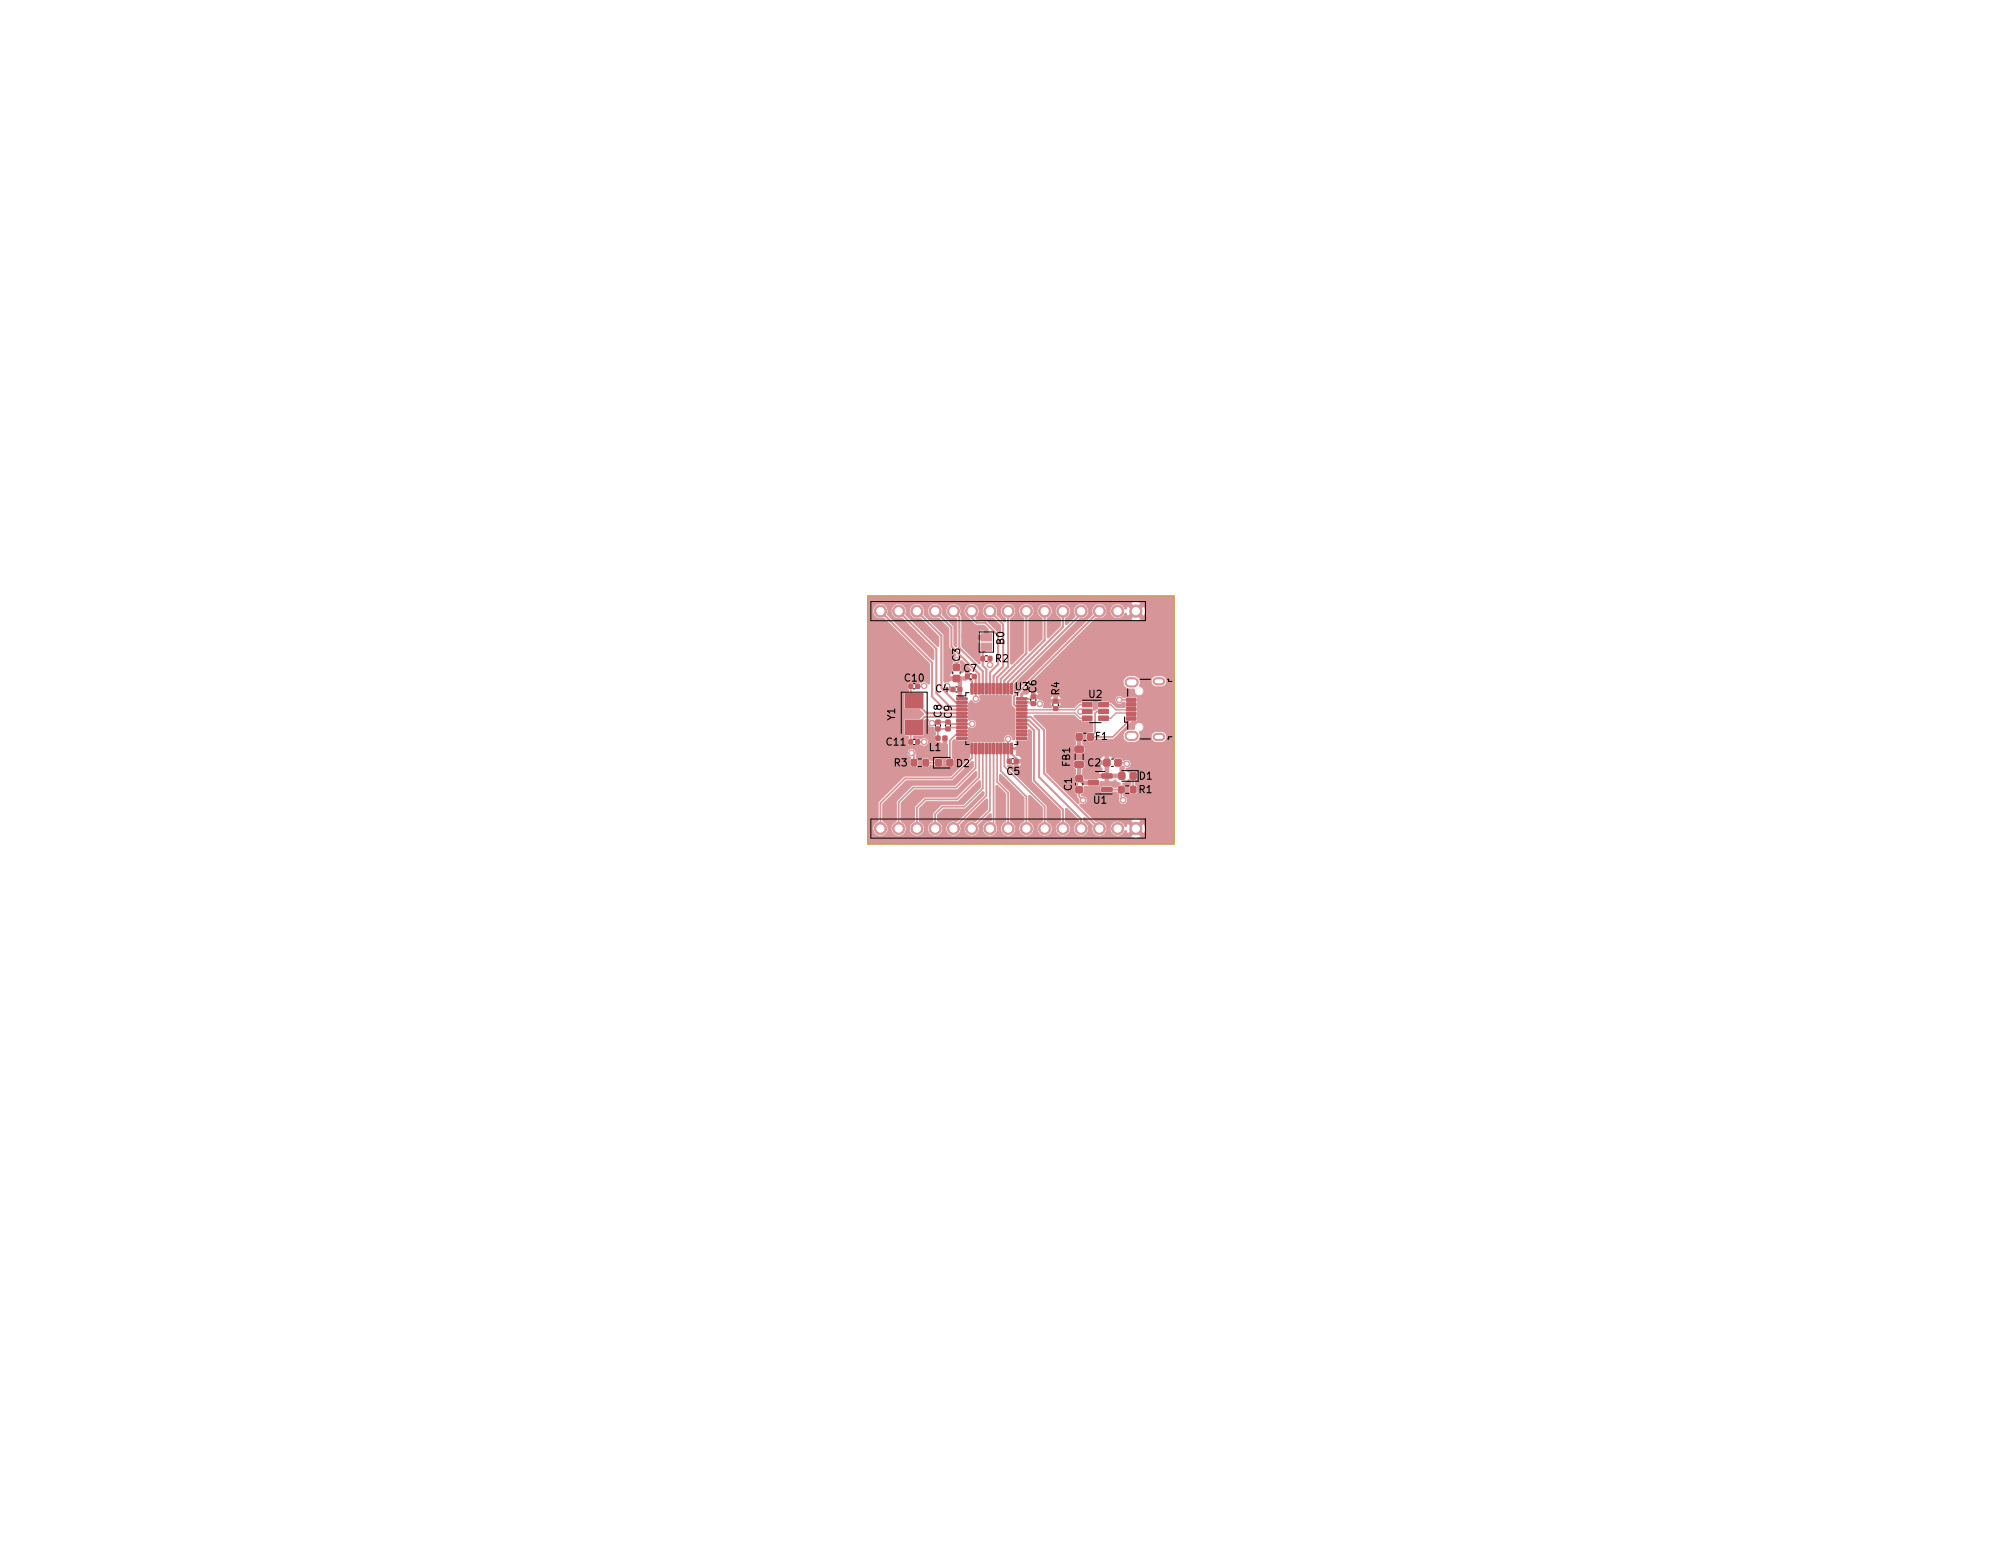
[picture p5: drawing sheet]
<svg xmlns="http://www.w3.org/2000/svg" width="279mm" height="216mm" viewBox="0 0 279 216" stroke-linecap="round" stroke-linejoin="round" font-family="sans-serif">
<defs><g id="words">
<g font-size="1.4">
<text x="139.8" y="89.7" transform="rotate(-90 139.8 89.7)">B0</text>
<text x="126" y="94.9">C10</text>
<text x="133.6" y="92" transform="rotate(-90 133.6 92)">C3</text>
<text x="134.2" y="93.5">C7</text>
<text x="138.6" y="92.2">R2</text>
<text x="124.6" y="100.3" transform="rotate(-90 124.6 100.3)">Y1</text>
<text x="130.3" y="96.4">C4</text>
<text x="131.1" y="99.8" transform="rotate(-90 131.1 99.8)">C8</text>
<text x="132.5" y="100" transform="rotate(-90 132.5 100)">C9</text>
<text x="141.4" y="96.1">U3</text>
<text x="144.3" y="96.4" transform="rotate(-90 144.3 96.4)">C6</text>
<text x="147.5" y="96.7" transform="rotate(-90 147.5 96.7)">R4</text>
<text x="151.6" y="97.1">U2</text>
<text x="123.5" y="103.8">C11</text>
<text x="124.5" y="106.7">R3</text>
<text x="129.4" y="104.5">L1</text>
<text x="133.2" y="106.8">D2</text>
<text x="140.2" y="107.9">C5</text>
<text x="149" y="106.7" transform="rotate(-90 149 106.7)">FB1</text>
<text x="151.4" y="106.7">C2</text>
<text x="152.5" y="103">F1</text>
<text x="149.2" y="110" transform="rotate(-90 149.2 110)">C1</text>
<text x="152.3" y="111.9">U1</text>
<text x="158.6" y="110.4">R1</text>
<text x="158.6" y="108.5">D1</text>
</g>
</g></defs>
<g fill="#d69598" stroke="#d69598" stroke-width=".14">
<path d="M133.2 97.2l1.4-.1v.3h-1.4z"/>
<path d="M133.2 97.7l1.4-.1v.3h-1.4z"/>
<path d="M133.2 98.2l1.4-.1v.3h-1.4z"/>
<path d="M133.2 98.7l1.4-.1v.3h-1.4z"/>
<path d="M133.2 99.2l1.4-.1v.3h-1.4z"/>
<path d="M133.2 99.7l1.4-.1v.3h-1.4z"/>
<path d="M133.2 100.2l1.4-.1v.3h-1.4z"/>
<path d="M133.2 100.7l1.4-.1v.3h-1.4z"/>
<path d="M133.2 101.2l1.4-.1v.3h-1.4z"/>
<path d="M133.2 101.7l1.4-.1v.3h-1.4z"/>
<path d="M133.2 102.2l1.4-.1v.3h-1.4z"/>
<path d="M133.2 102.7l1.4-.1v.3h-1.4z"/>
<path d="M135.2 103.5h.3v1.4h-.1h-.2z"/>
<path d="M135.7 103.5h.3v1.4h-.1h-.2z"/>
<path d="M136.2 103.5h.3v1.4h-.1h-.2z"/>
<path d="M136.7 103.5h.3v1.4h-.1h-.2z"/>
<path d="M137.2 103.5h.3v1.4h-.1h-.2z"/>
<path d="M137.7 103.5h.3v1.4h-.1h-.2z"/>
<path d="M138.2 103.5h.3v1.4h-.1h-.2z"/>
<path d="M138.7 103.5h.3v1.4h-.1h-.2z"/>
<path d="M139.2 103.5h.3v1.4h-.1h-.2z"/>
<path d="M139.7 103.5h.3v1.4h-.1h-.2z"/>
<path d="M140.2 103.5h.3v1.4h-.1h-.2z"/>
<path d="M140.7 103.5h.3v1.4h-.1h-.2z"/>
<path d="M141.5 102.7l1.4-.1 .1 .3h-.1h-1.3z"/>
<path d="M141.5 102.2l1.4-.1 .1 .3h-.1h-1.3z"/>
<path d="M141.5 101.7l1.4-.1 .1 .3h-.1h-1.3z"/>
<path d="M141.5 101.2l1.4-.1 .1 .3h-.1h-1.3z"/>
<path d="M141.5 100.7l1.4-.1 .1 .3h-.1h-1.3z"/>
<path d="M141.5 100.2l1.4-.1 .1 .3h-.1h-1.3z"/>
<path d="M141.5 99.7l1.4-.1 .1 .3h-.1h-1.3z"/>
<path d="M141.5 99.2l1.4-.1 .1 .3h-.1h-1.3z"/>
<path d="M141.5 98.7l1.4-.1 .1 .3h-.1h-1.3z"/>
<path d="M141.5 98.2l1.4-.1 .1 .3h-.1h-1.3z"/>
<path d="M141.5 97.7l1.4-.1 .1 .3h-.1h-1.3z"/>
<path d="M141.5 97.2l1.4-.1 .1 .3h-.1h-1.3z"/>
<path d="M140.7 95.2h.3v1.3l-.1 .1-.2-.1z"/>
<path d="M140.2 95.2h.3v1.3l-.1 .1-.2-.1z"/>
<path d="M139.7 95.2h.3v1.3l-.1 .1-.2-.1z"/>
<path d="M139.2 95.2h.3v1.3l-.1 .1-.2-.1z"/>
<path d="M138.7 95.2h.3v1.3l-.1 .1-.2-.1z"/>
<path d="M138.2 95.2h.3v1.3l-.1 .1-.2-.1z"/>
<path d="M137.7 95.2h.3v1.3l-.1 .1-.2-.1z"/>
<path d="M137.2 95.2h.3v1.3l-.1 .1-.2-.1z"/>
<path d="M136.7 95.2h.3v1.3l-.1 .1-.2-.1z"/>
<path d="M136.2 95.2h.3v1.3l-.1 .1-.2-.1z"/>
<path d="M135.7 95.2h.3v1.3l-.1 .1-.2-.1z"/>
<path d="M135.2 95.2h.3v1.3l-.1 .1-.2-.1z"/>
<path d="M130.3 105.8h.7v.8h-.7z"/>
<path d="M131.9 105.8h.7v.8h-.7z"/>
<path d="M146.7 97.4h.5v.4h-.5z"/>
<path d="M146.7 98.4h.5v.5h-.5z"/>
<path d="M126.6 103h.4v.5h-.4z"/>
<path d="M127.5 103h.5v.5h-.5z"/>
<path d="M131.7 101.2h.5v.5h-.5z"/>
<path d="M131.7 100.3h.5v.4h-.5z"/>
<path d="M150.7 97.8h1.3v.6h-1.3z"/>
<path d="M150.7 98.7h1.3v.6h-1.3z"/>
<path d="M150.7 99.7h1.3v.6h-1.3z"/>
<path d="M153 99.7h1.3v.6h-1.3z"/>
<path d="M153 98.7h1.3v.6h-1.3z"/>
<path d="M153 97.8h1.3v.6h-1.3z"/>
<path d="M130.3 101.2h.5v.5h-.5z"/>
<path d="M130.3 100.3h.5v.4h-.5z"/>
<path d="M128.5 105.8h.7v.8h-.7z"/>
<path d="M126.9 105.8h.7v.8h-.7z"/>
<path d="M156.8 99.8h1.3v.4h-1.3z"/>
<path d="M156.8 99.1h1.3v.5h-1.3z"/>
<path d="M156.8 98.5h1.3v.4h-1.3z"/>
<path d="M156.8 97.8h1.3v.5h-1.3z"/>
<path d="M156.8 97.2h1.3v.4h-1.3z"/>
<path d="M141.2 105.7h.5v.5h-.5z"/>
<path d="M140.3 105.7h.4v.5h-.4z"/>
<path d="M134.4 93.9h.5v.5h-.5z"/>
<path d="M135.4 93.9h.5v.5h-.5z"/>
<path d="M133.4 95.7h.5v.5h-.5z"/>
<path d="M132.4 95.7h.5v.5h-.5z"/>
<path d="M149.8 108h.8v.8h-.8z"/>
<path d="M149.8 109.5h.8v.8h-.8z"/>
<path d="M136.6 91.4h.4v.6h-.4z"/>
<path d="M137.6 91.4h.5v.6h-.5z"/>
<path d="M143.6 96.8h.5v.4h-.5z"/>
<path d="M143.6 97.7h.5v.5h-.5z"/>
<path d="M151.4 102.2h.8v.8h-.8z"/>
<path d="M149.9 102.2h.7v.8h-.7z"/>
<path d="M157.4 109.5h.7v.8h-.7z"/>
<path d="M155.8 109.5h.6v.8h-.6z"/>
<path d="M126.1 96.6h2.4v2h-2.4z"/>
<path d="M126.1 100.3h2.4v2h-2.4z"/>
<path d="M131.3 102.5h.5v.5h-.5z"/>
<path d="M130.3 102.5h.5v.5h-.5z"/>
<path d="M153.4 109.7l1.3-.1 .1 .5-.1 .1h-1.3v-.1z"/>
<path d="M153.4 107.8l1.3-.1 .1 .5-.1 .1h-1.3v-.1z"/>
<path d="M151.5 108.7h1.4v.5l-.1 .1h-1.2l-.1-.2z"/>
<path d="M157.4 107.6h.7v.8h-.7z"/>
<path d="M155.8 107.6h.7v.8h-.7z"/>
<path d="M136.6 89.5h1.5v1h-1.5z"/>
<path d="M136.6 88.2h1.5v1h-1.5z"/>
<path d="M149.7 103.9h1l.1 .2v.5l-.2 .1h-.8l-.2-.2z"/>
<path d="M149.7 106h1l.1 .2v.5l-.2 .2-.8-.1-.2-.2z"/>
<path d="M153.7 105.8h.8v.8h-.8z"/>
<path d="M155.3 105.8h.7v.8h-.7z"/>
<path d="M132.7 94.1h.9v.7h-.9z"/>
<path d="M132.7 92.5h.9v.8h-.9z"/>
<path d="M126.6 95.3h.4v.5h-.4z"/>
<path d="M127.5 95.3h.5v.5h-.5z"/>
<path d="M120.8 83h42.6l.1 34.4-.1 .1h-42.5l-.1-.1v-.9h36.6a1.28 1.28 0 0 0 1.5 0l-.8-.8-.7 .8h-36.6v-11.7h5.5l.1 .3 .2 .2a.23 .23 0 0 1 .2 .3 .23 .23 0 0 1-.2 .2v.8a.7 .7 0 0 0 .9 .2l.3-.2v-.7h.5v.8a.79 .79 0 0 0 .9 .1l.4-.3h.4l.2 .3h.2h.6l.3-.2v-.8l-.3-.3h-.7l-.4 .3h-.4l-.1-.1a.79 .79 0 0 0-.8-.2l-.3 .2v.2h-.5l-.2-.4-.1-.5a.63 .63 0 0 0-.5-.7 .63 .63 0 0 0-.7 .5h-5.5v-19.7h.7v.2a1.06 1.06 0 0 0 1.4 .8h.2l6.3 6.3v2.7l-.1 .1a.78 .78 0 0 0-1.2-.1h-.7a.24 .24 0 0 1-.4-.1 .57 .57 0 0 0-.6 .2l-.1 .6a.35 .35 0 0 1 0 .6h-.3l-.1 .1v2.2l2 .1 .7 .6-.6 .6-1.9 .1-.2 .1v2.1l.1 .1 .5 .1v.3l-.2 .2v.5a.64 .64 0 0 0 1 .1l.3 .2 .6-.1a.6 .6 0 0 0 1-.2 .6 .6 0 0 0-.6-.8l-.1-.1-.3 .3-.7-.1a.21 .21 0 0 1-.2 .1 .21 .21 0 0 1-.2-.1l.1-.3h1.3l.2-.2v-1.9a.37 .37 0 0 1 .6-.2 .71 .71 0 0 0 0 .8 .71 .71 0 0 0 .7 .3l.1 .4 .1 .3-.1 .6v.4l.1 .2 .6 .1 .5 .3v-1l.4-.1 .1 .1v1l.1 .1v1.7l-.3 .4v.8l.3 .2h.6h.2l.2-.3v-.7l-.3-.4v-2.2l.3-.3 .3 .2h1.6v-.2v-1.4l.1-.2a.64 .64 0 0 0 .9-.1 .64 .64 0 0 0 0-.9 .64 .64 0 0 0-.9 0l-.1-.3v-2l.3-.5h.2a.61 .61 0 0 0 .8 .3 .61 .61 0 0 0 .3-.8v-.2h.2h4.2v1.3l.5 .5v.5v3.5v.3l-.2 .1a.34 .34 0 0 1-.2-.4 .61 .61 0 0 0-.8-.3 .61 .61 0 0 0-.3 .9l-.3 .1h-4.4l-.1 .2v1.9l-2.7 2.6-6.4 .1-3.6 3.6-.1 2.5a1.19 1.19 0 0 0-.5 1.7 1.06 1.06 0 0 0 1.7 .1 1.06 1.06 0 0 0-.5-1.7v-2.4l3.2-3.2h6.5l2.7-2.7h.2v.8l-2.5 2.5h-5.9l-.2 .1-2.1 2.1v2.7a1.19 1.19 0 0 0-.6 1.7 1.06 1.06 0 0 0 1.7 .1 1.06 1.06 0 0 0-.4-1.7v-2.5l1.7-1.8 6-.1 2.6-2.5h.2v.7l-2.9 2.8h-4.3l-.2 .1-1.3 1.3v2.1a1.06 1.06 0 0 0-.4 1.6 1.06 1.06 0 0 0 1.7-.1 1.06 1.06 0 0 0-.6-1.6v-1.8l.9-.9h4.5l2.9-2.9h.2v.9l-2.3 2.3-3.1 .1-1.2 1.2v1a1.19 1.19 0 0 0-.6 1.7 1.06 1.06 0 0 0 1.7 .1 1.06 1.06 0 0 0-.5-1.7v-.9l.8-.7 3.1-.1 2.4-2.4h.2v.5l-3.7 3.6-.2 .1a1.07 1.07 0 0 0-1.4 .9 1.07 1.07 0 0 0 1.3 1.1 1.07 1.07 0 0 0 .7-1.5l3.6-3.6 .1-.1 .1 .1v1.4l-1.7 1.6-.1 .1a1.07 1.07 0 0 0-1.5 .9 1.07 1.07 0 0 0 1.3 1.1 1.07 1.07 0 0 0 .7-1.5l1.6-1.6 .2 .1-.1 .9a1.07 1.07 0 0 0-1.1 1.2 1.07 1.07 0 0 0 1.5 .8 1.07 1.07 0 0 0 .3-1.6v-5.3l.1-.1 .2 .1 1.1 1.1v3.7a1.19 1.19 0 0 0-.5 1.7 1.06 1.06 0 0 0 1.7 .1 1.06 1.06 0 0 0-.5-1.7v-4l-1.5-1.5v-1h.2l3.2 3.3v3.1a1.19 1.19 0 0 0-.6 1.7 1.06 1.06 0 0 0 1.7 .1 1.06 1.06 0 0 0-.5-1.7v-3.5l.1-.1 1.8 1.7v1.8a1.19 1.19 0 0 0-.6 1.7 1.06 1.06 0 0 0 1.8 .1 1.06 1.06 0 0 0-.5-1.7l-.1-2.2-5.4-5.5 .1-.1h.3l.5 .3 .7-.1 .2-.2 .1-.3h-.5v.6h-.5v-1l1.1-.1a.8 .8 0 0 0-.8-.6v-.8h-.8v-.2l.8-.1-.1-.8 .1-.1h1.6l.1-1.4v-.1h.2l.2 .3v6.9l4 4v1.5a1.07 1.07 0 0 0-.5 1.7 1.07 1.07 0 0 0 1.7 0 1.07 1.07 0 0 0-.5-1.7v-1.7l.1-.1 1.8 1.8a1.17 1.17 0 0 0-.6 1.6 1.07 1.07 0 0 0 1.7 .1 1.07 1.07 0 0 0-.4-1.7v-.4l.1-.1 1.1 1.1a1.06 1.06 0 0 0 .7 1.5 1.06 1.06 0 0 0 1.3-1.1h.4v.2a1.07 1.07 0 0 0 1 .9 1.07 1.07 0 0 0 1.1-.8l.2 .1 .2 .4 .8-.8h.7l.7 .8a1.32 1.32 0 0 0 .1-1.5l-.8 .7h-.7l-.8-.7-.2 .4h-.2a1.06 1.06 0 0 0-1.2-.7 1.06 1.06 0 0 0-.9 1h-.4v-.2a1.2 1.2 0 0 0-1.6-.8l-.1-.1h5l.7 .8 .8-.8a1.3 1.3 0 0 0-1.5 0h-5l-2.1-2.1a.29 .29 0 0 1 .5-.1 .61 .61 0 0 0 .6-.7 .61 .61 0 0 0-.8-.5v-.2l.2-.2 .1-.3h2.3v.2l.3 .1h1.2l.3-.2h.4l.4 .4v.5a.61 .61 0 0 0 .3 .9 .61 .61 0 0 0 .8-.4 .61 .61 0 0 0-.4-.8l-.1-.1 .3-.4v-.7l-.1-.2-.2-.1a.13 .13 0 0 1-.1-.2 .13 .13 0 0 1 .1-.1l.4-.2 .3-.3 .3 .2v.5l-.3 .4 .1 .8a.79 .79 0 0 0 .9 .2l.2-.2 .1-.2-.1-.7-.2-.3v-.4l.3-.4v-.8l-.2-.2-.2-.1-.6 .1-.3 .1-.3-.4v-.1a.65 .65 0 0 0 .6-.9 .65 .65 0 0 0-1-.3l-.4-.3h-.6l-.4 .1-.2-.3-.5-.1v2.6h1.6v-.9l.4-.2h.1a.15 .15 0 0 1 .2 .2 .15 .15 0 0 1-.2 .1v1.3h-2.1v.5h.5l.5-.2 .5 .4a.14 .14 0 0 1 .2 .1 .14 .14 0 0 1-.2 .2l-.4 .3h-.4l-.3-.2h-1.3l-.2 .3v.4h-2.3l.1-.6 2-.1 .2-.6h.6v-.5h-.9l-.2 .2h-1.6l-.2-.2v-.3l-.2-.3 3.1 .1v-1.4h-.7l.4 .7-.5 .4-.1 .2h-2.2v-.6l.3-.4v-.6l-.1-.2h2.9v-.7a.72 .72 0 0 0-.7 .7h-2.2l-.3-.1-1 .1-.2 .3v.6l.3 .3v.6l-.1 .3v.6a.41 .41 0 0 0 .3 .4l.1 .2-.3 .2-.1 .2v.6v.2l.3 .2v.4l.3 .3v.5l-.1 .1-4.4-4.4v-3h3.7l.1 .3 .2 .1h1l.3-.1v-.3v-.6l-.3-.3v-.4l.2-.3-.1-.8-.3-.2h-.6l-.2 .2-.1 .8 .1 .3v.4l-.3 .3v.6h-3.7v-3l-1.7-1.7v-.2h5.5l.7 .6 .2 .1 .2 .2h1.5v1.3l-.6 .1-.3 .3v.8l.3 .2h.7l.3-.3h2.4l.5-.4h.9l.3 .6 .5 .2h1.1l.3-.2 .2-.5h1.5l.1 .3 .4 .4 1 .1a.78 .78 0 0 0 .7-.8 .78 .78 0 0 0-.7-.8l-1 .1-.3 .2-.2 .5h-1.5l-.1-.6a.76 .76 0 0 0 .4-1.3l-.7-.2-.1 .2a.71 .71 0 0 0-.2 .7l-.1 .1h-.8a.93 .93 0 0 0-.8 .8v.2h-.9l2.1-2h.8v-.2v-3.1v-.3l-2 .2a.62 .62 0 0 0-.9-.1 .62 .62 0 0 0 .1 .9 .62 .62 0 0 0 .9-.2l.2 .1v.7h-1.1l-.7-.7h-.3l-.1-.2h-1.5l-.1 .1v.7a.2 .2 0 0 1 0 .2 .2 .2 0 0 1-.2 .1l-.1 .1a.19 .19 0 0 1-.2 .1 .19 .19 0 0 1-.1-.3v-.8l-.2-.2h-1.4l-.4 .3-.7 .6h-2v-.2l.3-.4h-1.6l.2 .4v.2l-1.2-.1a.71 .71 0 0 0-.5-1.1h3.1l-.3-.3-.3-.2v.5h-.5v-.5l-.3 .2-.3 .3-2.4-.1-.1-.5h1.1l-.3-.4-.3-.1v.5h-.5v-.5l-.3 .1-.3 .3h-.6v.7a.15 .15 0 0 1-.2 .1 .15 .15 0 0 1-.1-.1v-.8l1.4-1.4h12.8l.2 .4 .2 .2 .4 .2h.7l.2 .2a.71 .71 0 0 0 .3 .7v.1l.1-.1a.67 .67 0 0 0 .8-.4 .67 .67 0 0 0-.5-.9v-.7h1.5a.77 .77 0 0 0 .8 .8h.8a.78 .78 0 0 0 .6-.8 .78 .78 0 0 0-.7-.7h-1l-.3 .3-.2 .4h-1.5l-.2-.4-.3-.3h-1.1a.93 .93 0 0 0-.8 1h-12.8l8.9-8.9h5a1.29 1.29 0 0 0 1.5 0l-.8-.8-.7 .8h-5l.2-.2 .8 .1a1.04 1.04 0 0 0 .7-1h.4a1.06 1.06 0 0 0 .8 1 1.06 1.06 0 0 0 1.1-.4l.1-.1a.17 .17 0 0 1 .1-.3 .17 .17 0 0 1 .2 .2l.2 .3 .8-.7h.7l.7 .7a1.33 1.33 0 0 0 .1-1.5l-.8 .8h-.7l-.8-.8-.2 .5-.2-.1a1.06 1.06 0 0 0-1.2-.7 1.06 1.06 0 0 0-.9 1.1h-.4v-.2a1.06 1.06 0 0 0-1.4-.8 1.06 1.06 0 0 0-.6 1.4l-10.7 10.7h-.2v-1l9.1-9 .4-.1a1.06 1.06 0 0 0 .8-1.4 1.06 1.06 0 0 0-1.5-.6 1.06 1.06 0 0 0-.3 1.6l-1.2 1.3-.2-.2v-.7a1.06 1.06 0 0 0 .6-1.6 1.06 1.06 0 0 0-1.7-.1 1.06 1.06 0 0 0 .3 1.6l.1 1.2-1.7 1.6-.1-.1v-2.6a1.06 1.06 0 0 0 .5-1.6 1.06 1.06 0 0 0-1.7-.1 1.06 1.06 0 0 0 .4 1.6l.1 .2v2.8l-1.7 1.6-.2-.1 .1-4.4a1.06 1.06 0 0 0 .5-1.6 1.06 1.06 0 0 0-1.7-.1 1.06 1.06 0 0 0 .4 1.6v.2v4.6l-1.7 1.7-.1-.2v-6.2a1.06 1.06 0 0 0 .5-1.6 1.06 1.06 0 0 0-1.6-.1 1.06 1.06 0 0 0 .3 1.6l.1 .5-.1 .1-1.1-1a1.18 1.18 0 0 0-.6-1.5 1.06 1.06 0 0 0-1.4 1 1.06 1.06 0 0 0 1.5 .9l1 1.1-.1 1h-.1l-1.8-1.7-1.2-.1-.3-.3a1.07 1.07 0 0 0 .2-1.7 1.07 1.07 0 0 0-1.7 .2 1.07 1.07 0 0 0 .6 1.6l.9 .9h1.2l.6 .6-.1 1.3-1.4 .1v.5l.3 .3 .1 1.4-.2 .2 .1 .6a.21 .21 0 0 1 .1 .2 .21 .21 0 0 1-.3 .2l-2.3-2.3v-1.7l3.1 .1 .1-.8-.8 .1-.2 .2v.4h-2.2v-2.5l-.2-.4a1.07 1.07 0 0 0-.8-1.5 1.07 1.07 0 0 0-1.2 1.2 1.07 1.07 0 0 0 1.4 .9l.1 .1v3.7l-.1 .2-.3-.3v-2.6l-1.6-1.7a1.06 1.06 0 0 0-.9-1.5 1.06 1.06 0 0 0-1.2 1.2 1.06 1.06 0 0 0 1.5 .8l1.5 1.5v2.6l.9 1v.2a.77 .77 0 0 0-.4 1l-.1 .3 .1 .9-.3 .3-.1 .4h1.1l.1 .4-1.2 .1-.1 .2-.6 .1-.1-.1v-6.5l-2.7-2.8a1.18 1.18 0 0 0-.6-1.5 1.06 1.06 0 0 0-1.5 1 1.06 1.06 0 0 0 1.5 .9l2.6 2.6v1.3l-.1 .1h-.1l-4.4-4.5a1.06 1.06 0 0 0-.8-1.5 1.06 1.06 0 0 0-1.2 1.2 1.06 1.06 0 0 0 1.5 .8l4.4 4.4v1.3l-.1 .1h-.1l-6.3-6.3a1.06 1.06 0 0 0-.7-1.5 1.06 1.06 0 0 0-1.3 1.1h-.7v-1.2h36.6l.7 .8 .8-.8a1.33 1.33 0 0 0-1.5 0h-36.6z"/>
<path d="M133.8 92h.1l1.3 1.2-.1 .2h-.2v1h-.5v-1h-.1a.36 .36 0 0 1-.6 .1l.1-.3v-.7a.33 .33 0 0 1-.1-.5z"/>
<circle cx="158.1" cy="85.1" r=".85"/>
<circle cx="155.6" cy="85.1" r=".85"/>
<circle cx="153" cy="85.1" r=".85"/>
<circle cx="150.5" cy="85.1" r=".85"/>
<circle cx="148" cy="85.1" r=".85"/>
<circle cx="145.4" cy="85.1" r=".85"/>
<circle cx="142.9" cy="85.1" r=".85"/>
<circle cx="140.3" cy="85.1" r=".85"/>
<circle cx="137.8" cy="85.1" r=".85"/>
<circle cx="135.3" cy="85.1" r=".85"/>
<circle cx="132.7" cy="85.1" r=".85"/>
<circle cx="130.2" cy="85.1" r=".85"/>
<circle cx="127.6" cy="85.1" r=".85"/>
<circle cx="125.1" cy="85.1" r=".85"/>
<circle cx="122.6" cy="85.1" r=".85"/>
<circle cx="158.6" cy="101.2" r=".4"/>
<circle cx="158.6" cy="96.2" r=".4"/>
<circle cx="158.1" cy="115.3" r=".85"/>
<circle cx="155.6" cy="115.3" r=".85"/>
<circle cx="153" cy="115.3" r=".85"/>
<circle cx="150.5" cy="115.3" r=".85"/>
<circle cx="148" cy="115.3" r=".85"/>
<circle cx="145.4" cy="115.3" r=".85"/>
<circle cx="142.9" cy="115.3" r=".85"/>
<circle cx="140.3" cy="115.3" r=".85"/>
<circle cx="137.8" cy="115.3" r=".85"/>
<circle cx="135.3" cy="115.3" r=".85"/>
<circle cx="132.7" cy="115.3" r=".85"/>
<circle cx="130.2" cy="115.3" r=".85"/>
<circle cx="127.6" cy="115.3" r=".85"/>
<circle cx="125.1" cy="115.3" r=".85"/>
<circle cx="122.6" cy="115.3" r=".85"/>
<circle cx="150.8" cy="111.4" r=".4"/>
<circle cx="150.4" cy="99.1" r=".4"/>
<circle cx="156.9" cy="106.3" r=".4"/>
<circle cx="126.9" cy="104.8" r=".4"/>
<circle cx="156.4" cy="111.4" r=".4"/>
<circle cx="128.6" cy="103.3" r=".4"/>
<circle cx="128.6" cy="95.5" r=".4"/>
<circle cx="144.7" cy="98" r=".4"/>
<circle cx="140.3" cy="102.9" r=".4"/>
<circle cx="135.3" cy="100.8" r=".4"/>
<circle cx="137.8" cy="92.5" r=".4"/>
<circle cx="135.8" cy="97.3" r=".4"/>
<circle cx="155.8" cy="97.4" r=".4"/>
<circle cx="129.7" cy="100.7" r=".4"/>
</g>
<path d="M157.3 95h.5M157.3 102.4h.5" fill="none" stroke="#d69598" stroke-width="1.4"/>
<path d="M161 94.8h.7M161 102.6h.7" fill="none" stroke="#d69598" stroke-width="1.2"/>
<g fill="none" stroke="#d69598" stroke-width=".25">
<path d="M126.8 95.5v1.6M128.6 95.5h-.8M135.8 95.9l.1 1.4M151.4 99l-1 .1M153.6 99h-.9l-.2 .3v2.6l-.7 .7h3.1l2.6-2.6M157.5 97.4h-1.7M126.8 101.7v1.6M126.9 104.8l.3 .3v1.1M127.8 103.3h.8M128.6 103.3h.1M128.9 106.2h1.8M129.8 100.7l.1-.2h2.1l.2 .3h3.1"/>
<path d="M133.9 101.3h-1.7l-.2 .2h-1.4v1.3M133.9 102.3h-.8l-.9 .8v3.1M135.3 104.2v1.3l-2.8 2.9h-6.5l-3.4 3.4v3.5M135.8 104.2v2.7l-2.7 2.7h-6l-2 2.1v3.6M136.3 104.2v4l-3.1 3.1h-4.4l-1.2 1.1v2.9M136.8 104.2v5.5l-2.5 2.6h-3.1l-1 1v2M137.3 104.2v6.6l-4.6 4.5M137.8 104.2v8.6l-2.5 2.5M138.3 104.2v10.6l-.5 .5M138.8 104.2v4.7l1.5 1.5v4.9M139.3 104.2v3.1l3.6 3.6v4.4M139.8 104.2v2.5l5.6 5.6v3"/>
<path d="M140.3 102.9v1.3M150.2 109.9v1l.6 .5M154.1 109.9h2v1.2l.3 .3M154.1 108h2.1M155.6 106.2h1.1l.2 .1M157.8 108.1v1.8"/>
</g>
<path d="M132.3 96h.4M133.9 97.1h.1M134.7 94.2l-.3 .2h-1.2l.4 .5v2l.3 .2M150.2 102.7v1.6M150.2 106.4v2l.6 .6h1.4" fill="none" stroke="#d69598" stroke-width=".6"/>
<g fill="none" stroke="#d69598" stroke-width=".3">
<path d="M122.6 85.1l7.2 7.2v4.7l1.8 1.8h2.3M125.1 85.1l5.2 5.2v6.2l1.9 1.8h1.7M127.3 97.6l1.7 1.7h4.9M127.6 85.1l3.5 3.4v7.3l2 2h.8M130.2 85.1l2.3 2.2v2.7l3.8 3.9v2M132.7 85.1l.8 .8v4.3l3.3 3.2v2.5M133.2 91.9v1M133.9 99.8h-5.2l-1.4 1.5M134.7 94.2l.6 .7v1M135.3 85.1v.9l.6 .7h1.3l1.7 1.8v4l-1.1 1.1v2.3M135.6 94.2l.2 .2v1.5M137.3 90.3l-.5 .5v1.8l.5 .5v2.8"/>
<path d="M137.8 85.1l1.8 1.8v5.9l-1.3 1.3v1.8M137.8 91.7v.8M137.8 92.5h.1M140.3 85.1v7.7l-1.5 1.5v1.6M142.2 97.8h1.5l.2 .2h.9M142.2 99.8h1.3l1.8 1.9v5.9l7.7 7.7M142.9 85.1v5.8l-3.6 3.6v1.4M143.9 97l-.3 .3h-1.4M145.4 85.1v4l-5.6 5.6v1.2M148 85.1v2.2l-7.7 7.6v1M150.5 85.1v.3l-9.7 9.7v.8M153 85.1l-11.9 11.9v1l.3 .3h.8"/>
<path d="M140.3 104.2v1.6l.2 .2M140.8 104.2v.7l.7 .7v.4M142.2 100.3h1.1l1.3 1.4v6.5l5.9 5.8v1.3M142.2 100.8h.9l.8 .9v7l4.1 4v2.6"/>
</g>
<path d="M142.3 99.3h7.3l.8 .7h1M151.4 98.1h-1l-.8 .7h-7.3M153.6 98.1h1l.7 .7h1.9M157.2 99.3h-1.9l-.7 .7h-1" fill="none" stroke="#d69598" stroke-width=".2"/>
<g fill="#fff" stroke="#fff" stroke-width=".14">
<circle cx="150.8" cy="111.4" r=".2"/>
<circle cx="150.4" cy="99.1" r=".2"/>
<circle cx="156.9" cy="106.3" r=".2"/>
<circle cx="126.9" cy="104.8" r=".2"/>
<circle cx="156.4" cy="111.4" r=".2"/>
<circle cx="128.7" cy="103.3" r=".2"/>
<circle cx="128.6" cy="95.5" r=".2"/>
<circle cx="144.7" cy="98" r=".2"/>
<circle cx="140.4" cy="102.9" r=".2"/>
<circle cx="135.4" cy="100.8" r=".2"/>
<circle cx="137.8" cy="92.5" r=".2"/>
<circle cx="135.8" cy="97.3" r=".2"/>
<circle cx="155.8" cy="97.4" r=".2"/>
<circle cx="129.7" cy="100.7" r=".2"/>
<circle cx="158.1" cy="85.1" r=".5"/>
<circle cx="155.6" cy="85.1" r=".5"/>
<circle cx="153" cy="85.1" r=".5"/>
<circle cx="150.5" cy="85.1" r=".5"/>
<circle cx="148" cy="85.1" r=".5"/>
<circle cx="145.4" cy="85.1" r=".5"/>
<circle cx="142.9" cy="85.1" r=".5"/>
<circle cx="140.3" cy="85.1" r=".5"/>
<circle cx="137.8" cy="85.1" r=".5"/>
<circle cx="135.3" cy="85.1" r=".5"/>
<circle cx="132.7" cy="85.1" r=".5"/>
<circle cx="130.2" cy="85.1" r=".5"/>
<circle cx="127.6" cy="85.1" r=".5"/>
<circle cx="125.1" cy="85.1" r=".5"/>
<circle cx="122.6" cy="85.1" r=".5"/>
<circle cx="158.6" cy="101.2" r=".4"/>
<circle cx="158.6" cy="96.2" r=".4"/>
<circle cx="158.1" cy="115.3" r=".5"/>
<circle cx="155.6" cy="115.3" r=".5"/>
<circle cx="153" cy="115.3" r=".5"/>
<circle cx="150.5" cy="115.3" r=".5"/>
<circle cx="148" cy="115.3" r=".5"/>
<circle cx="145.4" cy="115.3" r=".5"/>
<circle cx="142.9" cy="115.3" r=".5"/>
<circle cx="140.3" cy="115.3" r=".5"/>
<circle cx="137.8" cy="115.3" r=".5"/>
<circle cx="135.3" cy="115.3" r=".5"/>
<circle cx="132.7" cy="115.3" r=".5"/>
<circle cx="130.2" cy="115.3" r=".5"/>
<circle cx="127.6" cy="115.3" r=".5"/>
<circle cx="125.1" cy="115.3" r=".5"/>
<circle cx="122.6" cy="115.3" r=".5"/>
</g>
<path d="M157.3 95h.5M157.3 102.4h.5" fill="none" stroke="#fff" stroke-width=".85"/>
<path d="M161 94.8h.7M161 102.6h.7" fill="none" stroke="#fff" stroke-width=".55"/>
<g fill="#c26065" stroke="#c26065" stroke-width=".14">
<path d="M133.2 97.2l1.4-.1v.3h-1.4z"/>
<path d="M133.2 97.7l1.4-.1v.3h-1.4z"/>
<path d="M133.2 98.2l1.4-.1v.3h-1.4z"/>
<path d="M133.2 98.7l1.4-.1v.3h-1.4z"/>
<path d="M133.2 99.2l1.4-.1v.3h-1.4z"/>
<path d="M133.2 99.7l1.4-.1v.3h-1.4z"/>
<path d="M133.2 100.2l1.4-.1v.3h-1.4z"/>
<path d="M133.2 100.7l1.4-.1v.3h-1.4z"/>
<path d="M133.2 101.2l1.4-.1v.3h-1.4z"/>
<path d="M133.2 101.7l1.4-.1v.3h-1.4z"/>
<path d="M133.2 102.2l1.4-.1v.3h-1.4z"/>
<path d="M133.2 102.7l1.4-.1v.3h-1.4z"/>
<path d="M135.2 103.5h.3v1.4h-.1h-.2z"/>
<path d="M135.7 103.5h.3v1.4h-.1h-.2z"/>
<path d="M136.2 103.5h.3v1.4h-.1h-.2z"/>
<path d="M136.7 103.5h.3v1.4h-.1h-.2z"/>
<path d="M137.2 103.5h.3v1.4h-.1h-.2z"/>
<path d="M137.7 103.5h.3v1.4h-.1h-.2z"/>
<path d="M138.2 103.5h.3v1.4h-.1h-.2z"/>
<path d="M138.7 103.5h.3v1.4h-.1h-.2z"/>
<path d="M139.2 103.5h.3v1.4h-.1h-.2z"/>
<path d="M139.7 103.5h.3v1.4h-.1h-.2z"/>
<path d="M140.2 103.5h.3v1.4h-.1h-.2z"/>
<path d="M140.7 103.5h.3v1.4h-.1h-.2z"/>
<path d="M141.5 102.7l1.4-.1 .1 .3h-.1h-1.3z"/>
<path d="M141.5 102.2l1.4-.1 .1 .3h-.1h-1.3z"/>
<path d="M141.5 101.7l1.4-.1 .1 .3h-.1h-1.3z"/>
<path d="M141.5 101.2l1.4-.1 .1 .3h-.1h-1.3z"/>
<path d="M141.5 100.7l1.4-.1 .1 .3h-.1h-1.3z"/>
<path d="M141.5 100.2l1.4-.1 .1 .3h-.1h-1.3z"/>
<path d="M141.5 99.7l1.4-.1 .1 .3h-.1h-1.3z"/>
<path d="M141.5 99.2l1.4-.1 .1 .3h-.1h-1.3z"/>
<path d="M141.5 98.7l1.4-.1 .1 .3h-.1h-1.3z"/>
<path d="M141.5 98.2l1.4-.1 .1 .3h-.1h-1.3z"/>
<path d="M141.5 97.7l1.4-.1 .1 .3h-.1h-1.3z"/>
<path d="M141.5 97.2l1.4-.1 .1 .3h-.1h-1.3z"/>
<path d="M140.7 95.2h.3v1.3l-.1 .1-.2-.1z"/>
<path d="M140.2 95.2h.3v1.3l-.1 .1-.2-.1z"/>
<path d="M139.7 95.2h.3v1.3l-.1 .1-.2-.1z"/>
<path d="M139.2 95.2h.3v1.3l-.1 .1-.2-.1z"/>
<path d="M138.7 95.2h.3v1.3l-.1 .1-.2-.1z"/>
<path d="M138.2 95.2h.3v1.3l-.1 .1-.2-.1z"/>
<path d="M137.7 95.2h.3v1.3l-.1 .1-.2-.1z"/>
<path d="M137.2 95.2h.3v1.3l-.1 .1-.2-.1z"/>
<path d="M136.7 95.2h.3v1.3l-.1 .1-.2-.1z"/>
<path d="M136.2 95.2h.3v1.3l-.1 .1-.2-.1z"/>
<path d="M135.7 95.2h.3v1.3l-.1 .1-.2-.1z"/>
<path d="M135.2 95.2h.3v1.3l-.1 .1-.2-.1z"/>
<path d="M130.3 105.8h.7v.8h-.7z"/>
<path d="M131.9 105.8h.7v.8h-.7z"/>
<path d="M146.7 97.4h.5v.4h-.5z"/>
<path d="M146.7 98.4h.5v.5h-.5z"/>
<path d="M126.6 103h.4v.5h-.4z"/>
<path d="M127.5 103h.5v.5h-.5z"/>
<path d="M131.7 101.2h.5v.5h-.5z"/>
<path d="M131.7 100.3h.5v.4h-.5z"/>
<path d="M150.7 97.8h1.3v.6h-1.3z"/>
<path d="M150.7 98.7h1.3v.6h-1.3z"/>
<path d="M150.7 99.7h1.3v.6h-1.3z"/>
<path d="M153 99.7h1.3v.6h-1.3z"/>
<path d="M153 98.7h1.3v.6h-1.3z"/>
<path d="M153 97.8h1.3v.6h-1.3z"/>
<path d="M130.3 101.2h.5v.5h-.5z"/>
<path d="M130.3 100.3h.5v.4h-.5z"/>
<path d="M128.5 105.8h.7v.8h-.7z"/>
<path d="M126.9 105.8h.7v.8h-.7z"/>
<path d="M156.8 99.8h1.3v.4h-1.3z"/>
<path d="M156.8 99.1h1.3v.5h-1.3z"/>
<path d="M156.8 98.5h1.3v.4h-1.3z"/>
<path d="M156.8 97.8h1.3v.5h-1.3z"/>
<path d="M156.8 97.2h1.3v.4h-1.3z"/>
<path d="M141.2 105.7h.5v.5h-.5z"/>
<path d="M140.3 105.7h.4v.5h-.4z"/>
<path d="M134.4 93.9h.5v.5h-.5z"/>
<path d="M135.4 93.9h.5v.5h-.5z"/>
<path d="M133.4 95.7h.5v.5h-.5z"/>
<path d="M132.4 95.7h.5v.5h-.5z"/>
<path d="M149.8 108h.8v.8h-.8z"/>
<path d="M149.8 109.5h.8v.8h-.8z"/>
<path d="M136.6 91.4h.4v.6h-.4z"/>
<path d="M137.6 91.4h.5v.6h-.5z"/>
<path d="M143.6 96.8h.5v.4h-.5z"/>
<path d="M143.6 97.7h.5v.5h-.5z"/>
<path d="M151.4 102.2h.8v.8h-.8z"/>
<path d="M149.9 102.2h.7v.8h-.7z"/>
<path d="M157.4 109.5h.7v.8h-.7z"/>
<path d="M155.8 109.5h.6v.8h-.6z"/>
<path d="M126.1 96.6h2.4v2h-2.4z"/>
<path d="M126.1 100.3h2.4v2h-2.4z"/>
<path d="M131.3 102.5h.5v.5h-.5z"/>
<path d="M130.3 102.5h.5v.5h-.5z"/>
<path d="M153.4 109.7l1.3-.1 .1 .5-.1 .1h-1.3v-.1z"/>
<path d="M153.4 107.8l1.3-.1 .1 .5-.1 .1h-1.3v-.1z"/>
<path d="M151.5 108.7h1.4v.5l-.1 .1h-1.2l-.1-.2z"/>
<path d="M157.4 107.6h.7v.8h-.7z"/>
<path d="M155.8 107.6h.7v.8h-.7z"/>
<path d="M149.7 103.9h1l.1 .2v.5l-.2 .1h-.8l-.2-.2z"/>
<path d="M149.7 106h1l.1 .2v.5l-.2 .2-.8-.1-.2-.2z"/>
<path d="M153.7 105.8h.8v.8h-.8z"/>
<path d="M155.3 105.8h.7v.8h-.7z"/>
<path d="M132.7 94.1h.9v.7h-.9z"/>
<path d="M132.7 92.5h.9v.8h-.9z"/>
<path d="M126.6 95.3h.4v.5h-.4z"/>
<path d="M127.5 95.3h.5v.5h-.5z"/>
</g>
<g fill="none" stroke="#000" stroke-width=".14">
<path d="M121.2 83.7h38.3v2.7h-38.3zM127.2 95.9h.2M132.6 93.5v.3M133 95.6h.3M133 96.3h.3M133.7 93.5v.3M134.9 96.4h-.4v.5h-1.3M135 94.5h.3M136.3 88h2v2.8h-2zM137.2 92.1h.3M137.2 91.3h.3M141.7 96.4v.5"/>
<path d="M143.5 97.4v.2M144.2 97.4v.2M146.6 98v.3M147.3 98v.3M150.7 97.5h1.8M121.2 114h38.3v2.7h-38.3zM125.5 102.1v-5.7h3.6v5.7M127.2 103.6h.2M127.2 102.9h.2M127.8 105.6h.5M127.8 106.7h.5M130.2 100.9v.2"/>
<path d="M130.9 100.9v.2M131.6 100.9v.2M132.2 105.4h-2.2v1.5h2.2M132.3 100.9v.2M134.5 103.2v.4h.4M140.9 106.3h.2M140.9 105.6h.2M141.7 103.2v.4h-.5M149.7 105v.8M149.7 109v.3M150.7 109v.3M150.8 105v.8"/>
<path d="M150.9 102.1h.3M150.9 103.1h.3M151.7 100.6h1.6M152.5 107.4h1.3M153.2 110.5h1.6M154.7 105.7h.3M154.7 106.7h.3M156.2 107.3h2.2M156.2 108.7h2.2M156.7 109.4h.5M156.7 110.4h.5"/>
</g>
<path d="M156.6 99.8v.7h.4v1M157 95.9v1M158.7 94.6h1.4M162.5 94.6h.2v.3h.4M158.7 102.9h1.4M163.1 102.6h-.4v.3h-.2" fill="none" stroke="#000" stroke-width=".15"/>
<path d="M120.8 83h42.7v34.5h-42.7z" fill="none" stroke="#c8a339" stroke-width=".14"/>
<use href="#words"/>
</svg>
